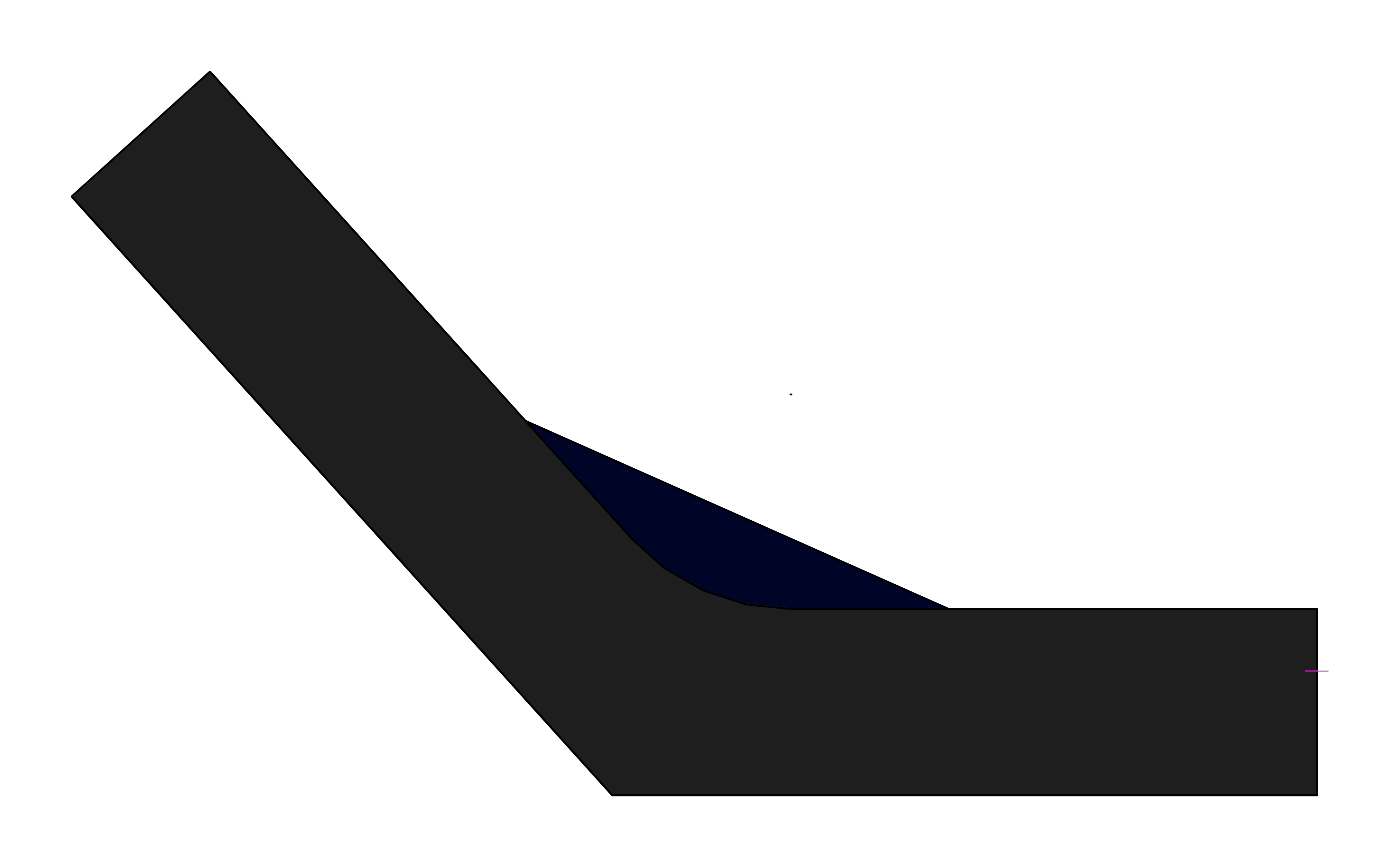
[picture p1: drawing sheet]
<svg xmlns="http://www.w3.org/2000/svg" width="98mm" height="60mm" viewBox="0 0 98 60" stroke-linecap="round" stroke-linejoin="round" font-family="sans-serif">
<path d="M5 13.7l37.7 41.8z" fill="#232323" stroke="#232323" stroke-width=".1"/>
<g fill="#1e1e1e" stroke="#1e1e1e" stroke-width=".1">
<path d="M42.7 55.5h17.5z"/>
<path d="M46.2 40l2.3 2.5-5.8 13z"/>
<path d="M44 37.5l2.2 2.5-3.5 15.5z"/>
<path d="M48.5 42.5l11.7 13h-17.5z"/>
<path d="M5 13.7l9.6-8.7 28.1 50.5z"/>
<path d="M14.6 5l29.4 32.5-1.3 18z"/>
<path d="M73.8 55.5h18z"/>
<path d="M55.1 42.5h11l25.7 13z"/>
<path d="M49.1 41.2l42.7 14.3z"/>
<path d="M44 37.5l2.3 2.1-.9-.5z"/>
<path d="M49.1 41.2l42.7 14.3h-18z"/>
<path d="M52.1 42.1l3 .4 36.7 13z"/>
<path d="M66.1 42.5l25.7 11.4v1.6z"/>
<path d="M66.1 42.5h25.7v11.4z"/>
<path d="M60.2 55.5h13.6z"/>
<path d="M46.3 39.6l2.8 1.6-.6 1.3z"/>
<path d="M45.4 39.1l.9 .5-.1 .4z"/>
<path d="M49.1 41.2l11.1 14.3-11.7-13z"/>
<path d="M49.1 41.2l24.7 14.3h-13.6z"/>
<path d="M46.3 39.6l2.2 2.9-2.3-2.5z"/>
</g>
<path d="M5 13.7l9.6-8.7z" fill="#818181" stroke="#818181" stroke-width=".1"/>
<g fill="#434343" stroke="#434343" stroke-width=".1">
<path d="M36.6 29.4l7.4 8.1z"/>
<path d="M14.6 5l29.4 32.5z"/>
<path d="M14.6 5l22 24.4z"/>
</g>
<g fill="#646464" stroke="#646464" stroke-width=".1">
<path d="M55.1 42.5h11z"/>
<path d="M66.1 42.5h25.7z"/>
</g>
<path d="M44 37.5l2.3 2.1z" fill="#444" stroke="#444" stroke-width=".1"/>
<path d="M52.1 42.1l3 .4z" fill="#626262" stroke="#626262" stroke-width=".1"/>
<path d="M49.1 41.2l3 .9z" fill="#5a5a5a" stroke="#5a5a5a" stroke-width=".1"/>
<g fill="#505050" stroke="#505050" stroke-width=".1">
<path d="M91.8 53.9v1.6z"/>
<path d="M91.8 42.5v11.4z"/>
<path d="M46.3 39.6l2.8 1.6z"/>
</g>
<g fill="#000426" stroke="#000426" stroke-width=".1">
<path d="M36.6 29.4l29.5 13.1-19.8-2.9z"/>
<path d="M49.1 41.2l6 1.3-3-.4z"/>
<path d="M36.6 29.4l9.7 10.2-2.3-2.1z"/>
<path d="M46.3 39.6l19.8 2.9-17-1.3z"/>
<path d="M49.1 41.2l17 1.3h-11z"/>
</g>
<path d="M36.6 29.4l29.5 13.1z" fill="#000c70" stroke="#000c70" stroke-width=".1"/>
<path d="M5 13.7l9.6-8.7 29.4 32.5a15 15 0 0 0 11.1 5h36.7v13h-49.1zM36.6 29.4l29.5 13.1M55.1 27.5h.1" fill="none" stroke="#000" stroke-width=".12"/>
<path d="M5 13.7l9.6-8.7 29.4 32.5a15 15 0 0 0 11.1 5h36.7v13h-49.1zM36.6 29.4l29.5 13.1-29.5-13.1M36.6 29.4l29.5 13.1" fill="none" stroke="#000" stroke-width=".08"/>
<path d="M66.1 42.5h.1M91 46.8h1.6" fill="none" stroke="#ff19ff" stroke-width=".08"/>
</svg>
